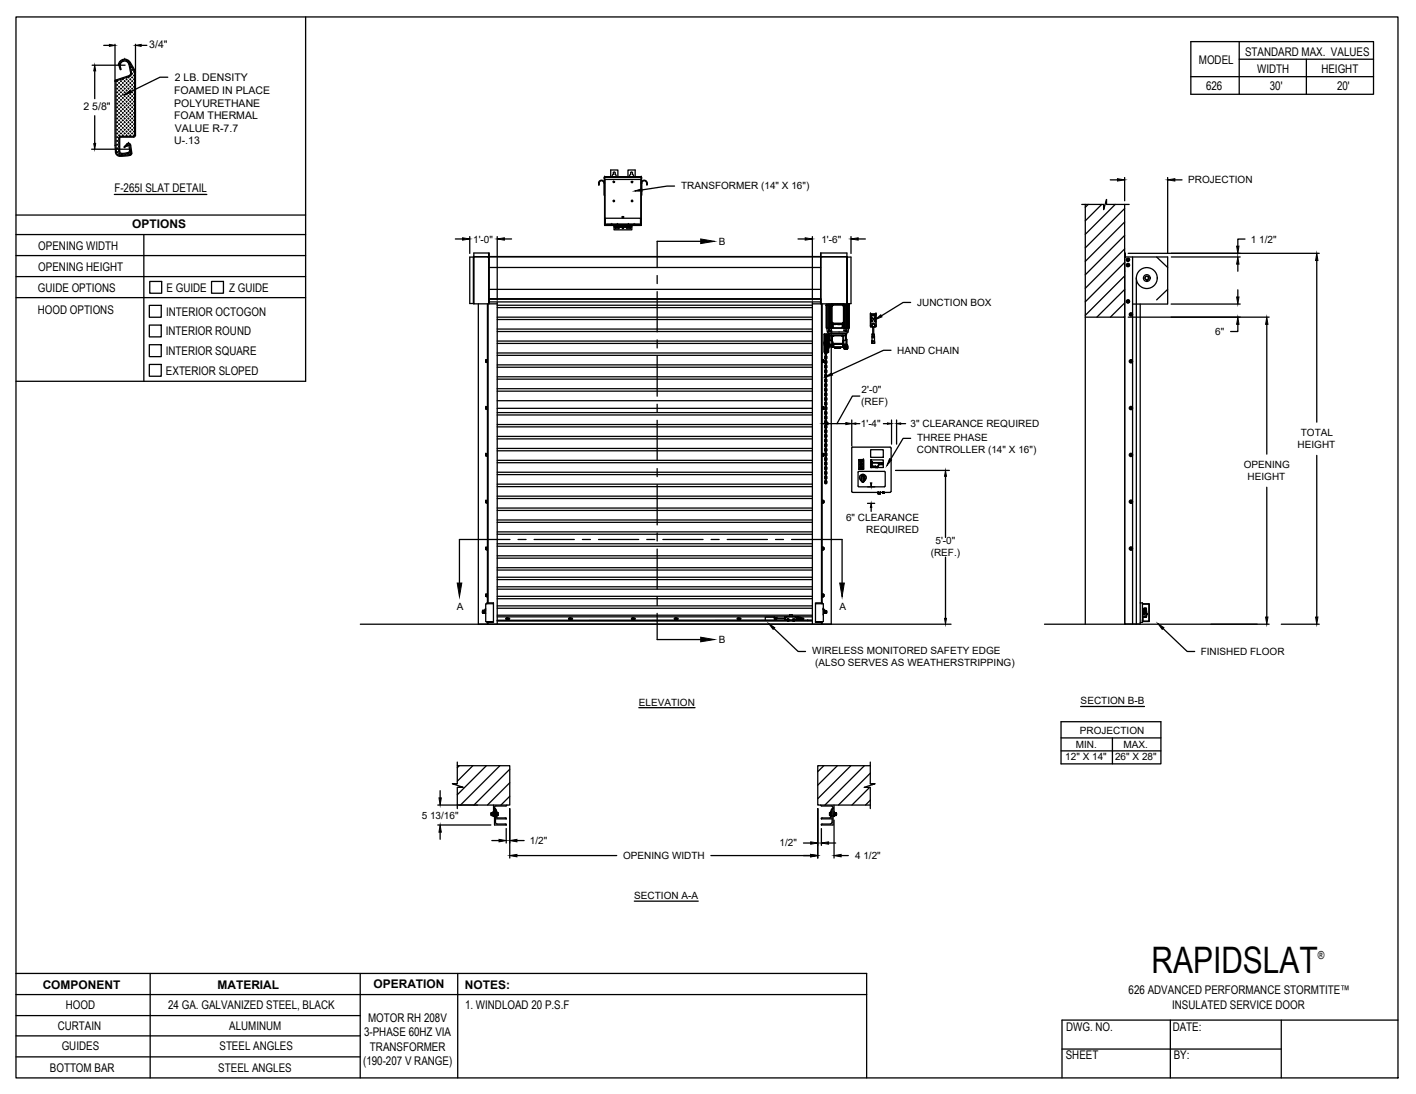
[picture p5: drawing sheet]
<svg xmlns="http://www.w3.org/2000/svg" width="279mm" height="216mm" viewBox="0 0 279 216" stroke-linecap="round" stroke-linejoin="round" font-family="sans-serif">
<defs><g id="words">
<text font-size="7.2" x="227.2" y="192">RAPIDSLAT</text>
<g font-size="2.4">
<text x="245.7" y="11.1">STANDARD MAX. VALUES</text>
<text x="236.6" y="12.7">MODEL</text>
<text x="238" y="17.8">626</text>
<text x="248.1" y="14.4">WIDTH</text>
<text x="250.5" y="17.8">30'</text>
<text x="260.7" y="14.4">HEIGHT</text>
<text x="263.8" y="17.8">20'</text>
<text x="22.6" y="37.9">F-265I SLAT DETAIL</text>
<text x="26.1" y="45">OPTIONS</text>
<text x="7.6" y="49.3">OPENING WIDTH</text>
<text x="7.6" y="53.4">OPENING HEIGHT</text>
<text x="7.5" y="57.6">GUIDE OPTIONS</text>
<text x="32.9" y="57.6">E GUIDE</text>
<text x="45.2" y="57.6">Z GUIDE</text>
<text x="7.5" y="61.9">HOOD OPTIONS</text>
<text x="32.8" y="62.3">INTERIOR OCTOGON</text>
<text x="32.7" y="66.2">INTERIOR ROUND</text>
<text x="32.7" y="70.1">INTERIOR SQUARE</text>
<text x="32.7" y="74">EXTERIOR SLOPED</text>
<text x="8.4" y="195.2">COMPONENT</text>
<text x="42.9" y="195.1">MATERIAL</text>
<text x="73.7" y="195">OPERATION</text>
<text x="91.7" y="195.2">NOTES:</text>
<text x="222.7" y="196.2">626 ADVANCED PERFORMANCE STORMTITE™</text>
<text x="11.4" y="203.2">CURTAIN</text>
<text x="13" y="199.2">HOOD</text>
<text x="33.2" y="199.1">24 GA. GALVANIZED STEEL, BLACK</text>
<text x="45.2" y="203.3">ALUMINUM</text>
<text x="72.6" y="201.7">MOTOR RH 208V</text>
<text x="91.8" y="199.1">1. WINDLOAD 20 P.S.F</text>
<text x="210.4" y="203.6">DWG. NO.</text>
<text x="231.3" y="199.1">INSULATED SERVICE DOOR</text>
<text x="231.4" y="203.4">DATE:</text>
<text x="12.2" y="207.3">GUIDES</text>
<text x="43.3" y="207.2">STEEL ANGLES</text>
<text x="71.8" y="204.5">3-PHASE 60HZ VIA</text>
<text x="73" y="207.3">TRANSFORMER</text>
<text x="210.3" y="209.1">SHEET</text>
<text x="231.6" y="209">BY:</text>
<text x="9.8" y="211.5">BOTTOM BAR</text>
<text x="43.1" y="211.6">STEEL ANGLES</text>
<text x="71.6" y="210.2">(190-207 V RANGE)</text>
</g>
<text font-size="2.2" x="260.1" y="189.2">®</text>
<g font-size="2.1">
<text x="29.4" y="9.6">3/4&quot;</text>
<text x="34.5" y="16">2 LB. DENSITY</text>
<text x="16.5" y="21.7">2 5/8&quot;</text>
<text x="34.4" y="18.5">FOAMED IN PLACE</text>
<text x="34.4" y="21">POLYURETHANE</text>
<text x="34.4" y="23.5">FOAM THERMAL</text>
<text x="34.4" y="28.5">U-.13</text>
<text x="34.5" y="26">VALUE R-7.7</text>
</g>
<g font-size="2">
<text x="134.4" y="37.3">TRANSFORMER (14&quot; X 16&quot;)</text>
<text x="234.4" y="36.2">PROJECTION</text>
<text x="93.4" y="47.9">1'-0&quot;</text>
<text x="162.1" y="47.9">1'-6&quot;</text>
<text x="246.8" y="47.9">1 1/2&quot;</text>
<text x="141.8" y="48.4">B</text>
<text x="181" y="60.4">JUNCTION BOX</text>
<text x="177" y="69.8">HAND CHAIN</text>
<text x="239.8" y="66.1">6&quot;</text>
<text x="170" y="77.5">2'-0&quot;</text>
<text x="169.9" y="79.9">(REF)</text>
<text x="169.9" y="84.3">1'-4&quot;</text>
<text x="179.7" y="84.3">3&quot; CLEARANCE REQUIRED</text>
<text x="180.9" y="89.4">CONTROLLER (14&quot; X 16&quot;)</text>
<text x="181" y="87">THREE PHASE</text>
<text x="256" y="88.5">HEIGHT</text>
<text x="256.7" y="86.1">TOTAL</text>
<text x="245.4" y="92.4">OPENING</text>
<text x="246.2" y="94.8">HEIGHT</text>
<text x="166.9" y="102.8">6&quot; CLEARANCE</text>
<text x="170.9" y="105.2">REQUIRED</text>
<text x="184.6" y="107.3">5'-0&quot;</text>
<text x="183.6" y="109.7">(REF.)</text>
<text x="90.1" y="120.4">A</text>
<text x="165.6" y="120.4">A</text>
<text x="141.8" y="127">B</text>
<text x="160.3" y="129.1">WIRELESS MONITORED SAFETY EDGE</text>
<text x="160.8" y="131.5">(ALSO SERVES AS WEATHERSTRIPPING)</text>
<text x="236.9" y="129.3">FINISHED FLOOR</text>
<text x="126" y="139.2">ELEVATION</text>
<text x="213.2" y="139">SECTION B-B</text>
<text x="212.3" y="147.6">MIN.</text>
<text x="213.1" y="144.8">PROJECTION</text>
<text x="221.7" y="147.6">MAX.</text>
<text x="210.2" y="150">12&quot; X 14&quot;</text>
<text x="220" y="150">26&quot; X 28&quot;</text>
<text x="83.2" y="161.5">5 13/16&quot;</text>
<text x="104.6" y="166.6">1/2&quot;</text>
<text x="153.8" y="167">1/2&quot;</text>
<text x="123" y="169.5">OPENING WIDTH</text>
<text x="168.7" y="169.5">4 1/2&quot;</text>
<text x="125.2" y="177.4">SECTION A-A</text>
</g>
</g></defs>
<!-- layer: MOTOR RH -->
<g fill="none" stroke="#000" stroke-width=".25">
<path d="M118.1 36.1a.59 .59 0 0 1 .6-.5 .59 .59 0 0 1 .6 .6h-.1v2.3h.1M118.1 36.2h.1v.3h-.1zM118.2 36.1a.48 .48 0 0 1 .5-.4 .48 .48 0 0 1 .5 .4M119.3 35h.1M119.3 35.4v9.1h7.2v-9.1M119.3 34.9v.1M119.4 35.4v8.8h7v.1M120.5 34.9v-1.4h1.4v1.4M121 35.9h.3l-.2 .1zM121 39.6l.1-.1 .2 .2-.2 .1zM121 34.1l.2-.2 .2 .2M121 34.4l-.2 .5"/>
<path d="M121 34.1v.3M121.1 35.9v-.1v.1M121.4 34.4l.2 .5M121.4 34.1v.3M123.9 34.9v-1.4h1.4v1.4M124.4 34.1l.2-.2 .2 .2M124.4 34.1l-.2 .8M124.5 39.6l.2-.1 .2 .2-.2 .1zM124.5 35.9l.2-.1 .2 .1-.2 .1zM124.8 34.1l.2 .8M126.4 35.4v9.1M126.5 34.9v.1"/>
<path d="M126.5 34.9h-7.2v.1h7.2v.4h-7.2v-.4l-.1 .4v-.4M126.5 35h.1M126.6 35v.4zM126.6 36.2v2.3h-.1M126.6 36.1a.48 .48 0 0 1 .5-.4 .48 .48 0 0 1 .5 .4M127.6 36.2v.3h.1v-.3M127.6 36.2h.1M127.7 36.1a.58 .58 0 0 0-.6-.5 .58 .58 0 0 0-.6 .5l.1 .1M218.3 39.4h.1M93.4 50.7l.1 9.3M93.5 59.9l4.6 .1M93.5 50.7h.1"/>
<path d="M93.5 59.9v-10h2.9v10.1M93.5 50.7h-.8v9.2h.8M93.5 50.7h2.7M94.4 60v63.2M96.2 60v59M96.3 50.7h.1M96.3 60v59M96.4 59.8h.1M96.4 59.1h.1M96.4 58.9h65.6M96.5 59.4h.1M96.5 59.2h.1"/>
<path d="M96.5 59.6h.1M96.5 58.9v1.1M96.5 49.9v.8h-.3M96.5 50.7h-3M96.5 50.7h65.4v8.9h-65.4zM96.5 59.1h65.4M96.5 50.6h65.4M96.5 52.8h65.4M96.5 57.1h65.4M98.1 59.6v63.6M119.3 43.1h7.2M119.3 44.3h.1"/>
<path d="M119.3 43.2h.1M119.3 43.1v1.4M119.4 43.1v1.2h7v-1.2M119.4 44.3v.2M119.4 44.4h.1M119.8 44.4h6.2M120.4 44.3v.1M120.7 44.3h.1M121.2 44.8h3.5h-3.5M121.2 44.5v.9h3.5v-.9M121.3 44.3v.1M121.5 44.9l-.1 .2h.7"/>
<path d="M121.5 44.9h.6M121.8 44.3h.1M122.1 44.9l.1 .1-.1 .1M122.1 44.3v.1M122.8 42.7l-.1 .1 .1 .1h.3l-.1-.2M122.8 42.8h.2M123.7 44.3v.1M123.8 44.9l-.1 .2h.6l.2-.1-.2-.1M123.8 44.9h.5M124 44.3h.1M124.6 44.3v.1M125.1 44.3h.1"/>
<path d="M125.4 44.3v.1M126.1 44.3v.2M126.4 44.4h.1M126.4 44.4h-7h7M126.4 43.2h.1M126.5 44.3h.1M126.5 43.1v1.4M160.3 60h1.7M160.3 59.6v63.6M161.9 59.6v.4M161.9 59.7h.1M161.9 49.9v.8h.3"/>
<path d="M161.9 59.2h.1M161.9 59.3h.1M161.9 59.5h.1M162 50.7v9.3h5.1M162 50.7v-.8h5.1v10M162 59.1v.7M162.1 50.7h.1M162.1 60v59M162.2 60v59.1M162.2 50.7h4.9M163.2 60l-.1 .2M163.5 60v.2h.2"/>
<path d="M163.7 60v.2h.3M164 60v63.2M164.1 60h-.1M164.1 60l-.2 .2M165.2 60h.1M165.9 60h.1M166.4 60l.2 .2v3.6M166.5 60h.1M166.9 60v.2M167.1 50.7h-5.2M167.1 60h.1M167.1 60v.2h-.5"/>
<path d="M167.1 59.9v.1M167.2 50.7h.7v9.2l-.8 .1zM167.4 59.9v.3M213.4 40.3h4.4v1.1l.5-2v.9h4.5M214.1 40.3v82.9M214.7 40.3l-.6 .6M217.4 40.3l-3.3 3.3M220 40.3l-5.9 5.9M221.9 50.7h.1M221.9 50h.1M221.9 40.3v82.9M221.9 53.5h.1"/>
<path d="M221.9 50.8h.1M221.9 51.8l-7.8 7.8M221.9 41.1l-7.8 7.8M221.9 43.8l-7.8 7.8M221.9 46.5l-7.8 7.7M221.9 49.1l-7.8 7.8M221.9 54.5l-7.8 7.7M221.9 57.1l-5.5 5.5M221.9 59.8l-2.8 2.8M222 50v.7v-.7M222.6 52.1l.2 .1zM222.6 52.5l.2-.1z"/>
<path d="M222.6 52.1l-.2 .1v.2l.2 .1M222.6 51.1l.2 .1zM222.6 51.5l.2-.1zM222.6 51.1l-.2 .1v.2l.2 .1M222.6 59.3l.2 .1zM222.6 59.7l.2-.1zM222.6 59.3l-.2 .1v.2l.2 .1M222.6 51.1l-.3 .1 .2 .3 .3-.1-.2-.3M222.6 52.1l-.3 .1 .2 .3 .3-.1-.1-.3M222.7 52.1h-.1M222.7 51.1h.1M222.7 52.1v.1"/>
<path d="M222.7 59.3h.1M222.8 52.2h.1M222.8 52.2v.2v-.1M222.8 52.4h.1M222.8 51.2h.1M222.8 51.2v.2v-.1M222.8 51.4h.1M222.8 59.4h.1M222.8 59.4v.2v-.1M222.8 59.6h.1M223.5 50.7v72.4M224.2 54.9v68.3"/>
<path d="M226.3 55.2l.1-.1 .1 .2-.2 .1zM226.6 54.8a.35 .35 0 0 0-.6-.1 .35 .35 0 0 0 .3 .5M226.6 54.9l-.2 .3a.37 .37 0 0 0 .1-.6 .37 .37 0 0 0-.6 .1 .37 .37 0 0 0 .4 .5M226.6 54.8h.1M226.6 54.8l.1 .1M228.2 50.7l2.2 2.1M230.4 57.1l-2.2 2.1M95.9 71.1h.1M95.9 71.4v-.3v.3M95.9 71.4h.1M95.9 71v.5M96.1 71.4l-.2 .1"/>
<path d="M96.1 71.1h-.2v.3M96.1 71v.1M96.1 71.4h.1M96.1 71.1v.4h-.2M96.1 71.1l-.2-.1v.1M96.1 71.5h.1M96.2 71v.6M98.1 62.6h62.2M98.1 79.1h62.2M98.1 76.7h62.2M98.1 77.2h62.2M98.1 74.4h62.2"/>
<path d="M98.1 74.8h62.2M98.1 72h62.2M98.1 72.5h62.2M98.1 69.7h62.2M98.1 70.1h62.2M98.1 67.3h62.2M98.1 67.8h62.2M98.1 64.9h62.2M98.1 65.4h62.2M98.1 63.1h62.2M98.1 60.2h62.2M98.1 60.7h62.2"/>
<path d="M162.2 71h.1M162.2 71.5h.1M162.3 71.5h.1M162.3 69.7h-.1M162.3 71.4h.2v.1h-.2zM162.3 71.1v.3M162.3 71h.1M162.5 71h.1M162.5 71.1v.3M162.5 71.1h-.2h.2M162.5 71.4h.1M162.5 71.1h.1"/>
<path d="M162.5 71v.5M162.5 71.1l.1 .1M162.6 66h.1M162.6 67.8l.1 1.7M162.6 66v1.8M162.6 67.8h.1M162.6 67.3v.3M162.6 68v-.2v.4M162.6 67.5v.3M162.6 66l.1 3.5M162.7 66v3.4M162.7 66v3.5"/>
<path d="M162.7 67.9l.2 .2M162.7 67l.2 .2M162.7 72.5l.2 .2M162.7 73.4l.2 .2M162.7 79.8l.2 .2 .2-.2M162.7 69.4v.1M162.7 69.4h.1M162.7 66.1l.2 .4M162.7 66.1h.1M162.7 69.5l.2 .4M162.7 71.3l.2 .5M162.7 78.6l.2 .5"/>
<path d="M162.8 67.9l.1 .1M162.8 67l.1 .6 .1-.6M162.8 72.5l.1 .1M162.8 73.4l.1 .1M162.8 79.8l.1 .7 .1-.7M162.8 69.3h.1M162.9 71.3v.4M162.9 78.6v.4M162.9 69.6h.1M162.9 66.5h.1M162.9 70.3v.4M162.9 69.4v1l.1-1"/>
<path d="M162.9 68.5v.4M162.9 67.5v.4M162.9 66.6v.4M162.9 71.2l-.1 .1M162.9 72.1v.4M162.9 73.1v.3M162.9 74.4v-.4h.1v.4M162.9 74.9v.4M162.9 75.8v.4M162.9 76.7v.4M162.9 77.6v.4M162.9 78.5l-.1 .1"/>
<path d="M162.9 79.4v.4M162.9 68.4l-.2 .2 .2 .5M162.9 70.2l-.2 .5 .2 .2M162.9 69.3l-.2 .2M162.9 67.4l-.2 .5M162.9 66.5l-.2 .5M162.9 71.1l-.2 .2M162.9 72l-.2 .5M162.9 72.9l-.2 .5M162.9 73.9l-.2 .4 .2 .2M162.9 74.8l-.2 .4 .2 .2M162.9 75.7l-.2 .4 .2 .2"/>
<path d="M162.9 76.6l-.2 .5 .2 .2M162.9 77.5l-.2 .5 .2 .2M162.9 78.4l-.2 .2M162.9 79.3l-.2 .5M162.9 69.8h.1M162.9 67h.1M162.9 66.4h.1M162.9 71.6h.1M162.9 78.9h.1M162.9 79.8h.1M162.9 69.1h.1M162.9 66.4v.3l.1-.3"/>
<path d="M162.9 71.6v.6l.1-.6M162.9 74v-.6l.1 .6M162.9 78.9v.6l.1-.6M162.9 69.1l-.1 .2M162.9 68.8l.1 .1-.1 .6zM162.9 67.9h.1l-.1 .7zM162.9 70.6l.1 .1-.1 .6zM162.9 72.5h.1l-.1 .7zM162.9 74.3l.1 .1-.1 .6zM162.9 75.2l.1 .1-.1 .6zM162.9 76.1l.1 .1-.1 .6zM162.9 77l.1 .1-.1 .6z"/>
<path d="M162.9 78h.1l-.1 .6zM162.9 68.6v.2M162.9 66.7v.3M162.9 67.6v.3M163 68.4l.2 .2-.2 .5M163 70.2l.2 .2-.2 .5M163 69.3l.2 .4-.2 .2M163 67.4l.2 .5M163 66.5l.2 .5M163 71.1l.1 .2M163 72l.2 .5M163 72.9l.2 .5"/>
<path d="M163 73.9l.2 .2-.2 .4M163 74.8l.2 .2-.2 .4M163 75.7l.2 .2-.2 .4M163 76.6l.2 .2-.2 .5M163 77.5l.2 .2-.2 .5M163 78.4l.1 .2M163 79.3l.2 .5M163 70.3v.4M163 68.5v.4M163 67.5v.4M163 66.6v.4M163 71.2v.1"/>
<path d="M163 72.1v.4M163 73.1v.3M163 74.9v.4M163 75.8v.4M163 76.7v.4M163 77.6v.4M163 78.5v.1M163 79.4v.4M163 60.3h.1M163 66.5h.1M163 69h.1M163 60.3h.2"/>
<path d="M163 69.1v.2M163 67.9v.1M163 72.5v.1M163 73.4v.1M163 69.1h.1M163 69.3h.1M163 71.3v.4M163 78.6v.4M163.1 67.9l-.1 .2M163.1 67l-.1 .2M163.1 72.5l-.1 .2M163.1 73.4l-.1 .2"/>
<path d="M163.1 60.2h.4M163.1 60.2v4.6M163.1 64.8l.2 .7M163.2 60.3h-.2h.2M163.2 66.1l-.2 .4M163.2 69.4h.1M163.2 66.1h.1M163.2 71.3l-.2 .5M163.2 78.6l-.2 .5M163.2 68.1h.1M163.2 68.3h.1M163.2 69.2h.1"/>
<path d="M163.2 69.6h.2M163.2 60.3h.1M163.2 66.1v3.3M163.2 66.1v3.2M163.3 65.5h4M163.3 66.1v.2M163.3 66.2v.1M163.3 66.1l.1 .2M163.3 69.4h.1M163.3 66.2l-.1 1.6M163.3 67.8v1.5M163.3 68h.1"/>
<path d="M163.3 69.3h.1M163.3 66.2h.1M163.3 67.8h.1M163.3 65.5l.2 .3M163.3 67.6h.1M163.3 66.2l-.1-.1v3.3M163.3 66.6h.1M163.3 68.9h.1M163.3 68.1h.1M163.3 66.2v.4M163.3 68.9v.4M163.3 66.3h.1"/>
<path d="M163.3 66.3v3M163.3 69.2v.2M163.3 66.2v3M163.3 67.2v-.1v.2M163.3 68.5v.3v-.2M163.3 66.9v-.3v.3M163.3 69.3l-.1 .1M163.3 68.8v.1M163.3 67.9v.1M163.3 68.6v.3M163.3 69.2l.1 .2h-.1M163.4 66.3h.1v2.9h-.1z"/>
<path d="M163.4 68.1l-.1 1.1M163.4 67.4l-.1-1.1v2.9M163.4 65.9l.1 .4M163.4 65.9l-.8 .1M163.4 60.3v4.4M163.4 65.9l.1 .3M163.5 69.2l-.1 .4M163.5 67.1h.1M163.5 68.4h.1M163.5 66.7v.4M163.5 69.3l-.1 .3M163.5 67.1v1.3"/>
<path d="M163.5 67l.1 1.5 .1-.3M163.5 68.5h.8M163.5 68.4v.3M163.5 65.8h3.5M163.5 65.8v.1h3.5v-.1M163.5 65.3h.1M163.6 68.3h.1M163.6 67.2h.1M163.6 65.3h.1M163.6 65.3h.2zM163.6 67.1l.1 .9M163.6 67.1l.6 .1"/>
<path d="M163.6 67.1h.1M163.6 68v.2M163.6 60.3h-.6v4.4h.6M163.6 68h.1M163.6 68.1h.1M163.6 60.2v4.6h-.5M163.6 65.9v1M163.6 68.2h.1M163.6 65.3v.1M163.6 68.1v.1M163.7 66.3h.4M163.7 60.3v4.4"/>
<path d="M163.7 68.1h.1M163.7 64.8h-.2v.5h.2v-.5h.3M163.7 64.8h.3M163.7 68l-.1 .1M163.7 68v.3M163.7 68.2h.7M163.7 68.1v.1M163.7 68.2h.1M163.7 68.2v.1M163.7 68.2h-.1M163.7 68h.6M163.7 68v.1"/>
<path d="M163.7 68v.2M163.7 68.3h.7M163.7 60.2v.1M163.7 64.7v.1M163.7 67.9h.6M163.8 66.2v.9h-.2M163.8 67.2h.4M163.8 65.3h.1M163.9 60.3h-.2v4.4l.2-.1M163.9 60.3h.1M163.9 63.8l.2 .2M164 60.2h.1"/>
<path d="M164 60.3l-.1 4.4 .3-.1M164 63.9v.8M164 64.8l.1 .5h-.6M164 60.2v3.6M164 63.6l.1 .1zM164.1 60.1h2.4v3.8h-2.5zM164.1 63.6l.2 .2M164.1 60.4v3.2M164.1 66.3h.1M164.1 60.3l-.1 .1h.1M164.1 63.7l.2 .2-.1-.1M164.1 60h2.3"/>
<path d="M164.1 63.9l2.3 .1M164.1 60.3v.1M164.1 66.2v.1M164.1 66.3h.4M164.2 64v.7h.1v-.7M164.2 66.3v.9M164.2 66.3h.2M164.2 67.2l.1 .6M164.2 60.2l-.1 .1M164.2 66.3h.1M164.3 60.1h.1M164.3 68.5h.1"/>
<path d="M164.3 68l.1-.1 .1 .2-.2 .4M164.4 64.6h.1M164.3 68.5h2M164.3 67.9v.1M164.3 67.8l.1 .1M164.3 67.9h.1M164.3 60.2h1.9l.2 .2v3.2l-.2 .2h-1.9l-.2-.2v-3.2zM164.3 68l.2 .2-.1 .1M164.3 63.9h1.9M164.3 60.1h1.9M164.3 68.2l.1 .1M164.4 66.3h.1"/>
<path d="M164.4 67.8h1.9v.1h-1.9zM164.4 68.3h.1M164.4 68.3l-.1 .2M164.4 64v.7h1.8v-.7M164.5 64h.5M164.5 64h.1M164.5 66.3h-.1M164.5 66.3h1.6M164.5 66.2v.1M164.7 68.5v.1M164.7 68.7v-.2h1.2l-.1 .2M164.7 68.7h1.1"/>
<path d="M164.7 68.7h.1M164.8 68.7h1M165 64h-.5M165.1 64h.9M165.8 68.7h.1M165.9 68.5v.1M166 64h-.9M166.1 66.3h.1M166.1 66.2v.1M166.1 66.3h.3M166.2 64.6h.1M166.2 66.3h.2"/>
<path d="M166.2 66.3h.1M166.2 60.1l.1 .1M166.3 68.4l-.1 .1h-1.9M166.3 67.3h.1M166.3 68.4h.1M166.3 64v.7h.1v-.7M166.3 67.2l.2 .1v.6M166.3 66.3h.1M166.3 66.3l.1 1.5M166.3 67.9v.5M166.4 67.8h.1M166.3 67.8l.1 .6"/>
<path d="M166.3 68.4v.2h.5M166.3 60.2l.1 .1M166.3 63.8h-.1M166.4 68.4h.1M166.4 67.8v.8M166.4 66.3v.9M166.4 67.3v1.1M166.4 67.3h.1M166.4 64.6h.1M166.4 68.3v.1M166.4 60.3l-.2-.2h-1.9l-.2 .3M166.4 60.3l.1 3.3-.3 .2"/>
<path d="M166.4 68.2h.1M166.4 66.3h.1M166.4 68.6l.1 .1M166.4 67.3v.6h.5M166.4 60.3l.1 .1M166.4 63.6l.1 .1zM166.4 63.7l-.1 .1M166.4 63.9v.1M166.4 64.6l1.2 .1v-4.4h-.4v4.4M166.4 66.2v.1M166.4 67.9v.1M166.4 68.2v.1"/>
<path d="M166.4 66.3h.5M166.5 67.9v.4h.3M166.5 68.2h.3M166.5 68.8h.1M166.5 68.7l.2-.1v.2zM166.5 68.6l.2 .2M166.5 68.7h.1M166.5 60.4v3.2M166.6 64.8h.5v.5h-.6zM166.6 63.9v.8M166.6 63.8l-.2 .2M166.6 61.4v.9"/>
<path d="M166.6 62.4v.5M166.6 60.5v.7zM166.6 63.1v.5zM166.6 68.8h.5M166.6 68.8h.1M166.6 60.3v.2M166.6 68.8h.3M166.6 68.6h.1M166.6 62.2h.1M166.6 61.4v.8M166.6 64.6l.1 .1M166.6 60.3h.1"/>
<path d="M166.6 60.3h.3v4.4M166.6 68.6h.4M166.6 61.2v.2M166.6 62.2v.2M166.6 62.8v.4M166.6 63.5v1.2M166.7 68.8h.1M166.8 68.8h.1M166.8 68v.4zM166.8 68.4v.3M166.8 68.4v.2M166.8 68.8h.1h-.1"/>
<path d="M166.8 68.8h.1zM166.8 65.3h.1M166.8 68h.1M166.8 68.4h.1M166.8 65.3h.2v.1l-.2-.1M166.8 66.2v.1M166.8 68v.3M166.8 68.3v.3M166.8 66.3v.8M166.8 68v.2M166.8 68.3l.1 .2M166.8 68.6h.1"/>
<path d="M166.8 68.2v.2M166.8 64.7l-3.1 .1M166.8 60.2v.1M166.8 68.2h.1M166.9 68.6h.1M166.9 68.8h.1M166.9 68.5l-.1 .1M166.9 68.3v.3M166.9 68.5h.1M166.9 68.8h-.1M166.9 60.3v4.4M166.9 68.5v.1"/>
<path d="M166.9 67v-.8h-3.2l-.1 .9M166.9 67v.1l-.6 .1M166.9 67h.1M166.9 64.8v.6M166.9 67h.2v1.3M166.9 68.6v-.4l.1 .5M166.9 68.2l.1-.2v.7M166.9 67v1M166.9 68h-.5v.2M166.9 65.9l.1 .2M166.9 66h.1M166.9 68.6l.1 .1"/>
<path d="M166.9 66v.1M167 68.8h.1M167 68.8h.1h-.1M167 68.8h.1zM167 65.9l-.1 1.1M167 60.2v4.6h.5M167 65.3h.1M167 60.3h.6M167 67l.1 1M167.1 68.8h.1M167.1 68.3v.1M167.1 68.6l-.1 .1"/>
<path d="M167.1 68.2l.1 .1zM167.1 68.6v.2l.1-.1-.1-.1M167.1 68.4l.1 .1h-.1zM167.1 68.4l.1 .1v.3h-.5M167.1 68.4h.1M167.1 68.3v.3M167.1 68.2h.1M167.1 68.5v.1M167.1 68.1h.1M167.1 68.8h-.1M167.1 60.2h.3M167.1 68.3h.1"/>
<path d="M167.1 68.2v.1M167.1 68.4h-.1M167.2 68.3l.1 .1M167.2 68.1l-.1 .1M167.2 68.2h.1M167.2 68.4h.1M167.2 68.4l.1 .2-.1 .1M167.2 60.3v4.4M167.3 68.2h-.1M167.3 68.8h-.1M167.3 65.5l-.3 .3M167.4 60.2l.1 4.6-.2 .7"/>
<path d="M167.4 60.2h.1M167.5 60.3h.1M167.6 60.3h.1M171.7 62l.1 2.5M171.7 64.4l.4 .1M171.8 64.3h.1M171.8 62h.1M171.8 64.3h.3M171.8 62v2.3M171.8 62h1M171.8 64.3v.2M171.9 64.4h.1"/>
<path d="M171.9 63.4h.1M171.9 63.3h.1M171.9 62.8h.1M171.9 62.2h.1M171.9 62.3h.1M172 63.4h.1M172 62.8h.1M172 62.3h.1M172 64.3v.2M172 63.3h.1M172 62.2h.1M172 67.4h.6"/>
<path d="M172 67.4h.1M172 67.7h.6M172 67.4v.3M172.1 67.7h.1M172.1 67.7h.5M172.1 67.3h.5M172.1 64.5h.1M172.1 64.3v.2h.5M172.1 64h.1M172.1 64h.5M172.1 66.7h.5M172.1 64v.3"/>
<path d="M172.1 66.7v.6M172.1 67.3l-.1 .1M172.1 66.4v.2M172.1 66.4h.5M172.1 66.4h.1M172.1 66.1h.4M172.1 66.1v.3M172.1 66.1h.1M172.2 64.5v1.6M172.2 63.8l-.2 .2M172.2 63.8h.2M172.4 63.8l.1 .2"/>
<path d="M172.4 64.5v1.6M172.5 64.5h-.4M172.5 66.1h.1M172.5 66.1l.1 .3M172.5 66.4v.2M172.6 67.3v.4M172.6 66.7v.6M172.6 67.7h.1M172.6 62.3h.1M172.6 64v.3h.2M172.6 64.3v.2M172.6 62.2l.1 .1z"/>
<path d="M172.6 63.4h.1M172.6 63.3h.1M172.6 62.8h.1M172.6 62.2h.1M172.6 64.4h.2M172.7 63.4h.1M172.7 62.8h.1M172.7 62.3h.1M172.7 63.3h.1M172.7 62.2h.1M172.8 64.3v.2M172.8 64.4l-.2 .1"/>
<path d="M172.8 62h.1M172.8 64.3h.1M172.8 62v2.5M214.1 62.6h7.8M221.9 62.4l-.1 .2M223.2 71.1l.2 .1zM223.2 71.5l.2-.1zM223.2 71.1l-.2 .1v.2l.2 .1M223.4 71.2v.2v-.1M223.5 60h6.8M225 60v63.1h-3.1v-72.4h8.5v9.3M95.9 98.9h.1"/>
<path d="M95.9 98.9v.2zM95.9 89.6h.1M95.9 89.9v-.3v.3M95.9 80.4h.1M95.9 80.4v.2zM95.9 89.9h.1M95.9 99.1h.1M95.9 80.6h.1M95.9 98.9l.2-.1v.4M95.9 80.4l.2-.1v.4M95.9 80.3v.4M95.9 89.5v.5"/>
<path d="M95.9 98.8v.4M96.1 99.1l-.2 .1M96.1 98.9h-.2v.2M96.1 89.9l-.2 .1M96.1 89.6h-.2v.3M96.1 80.6l-.2 .1M96.1 80.4h-.2v.2M96.1 98.8h.1M96.1 89.5v.1M96.1 80.3h.1M96.1 99.1h.1M96.1 99.2h-.2"/>
<path d="M96.1 89.9h.1M96.1 89.6v.4h-.2M96.1 89.6l-.2-.1v.1M96.1 80.6h.1M96.1 80.7h-.2M96.1 99.2h.1M96.1 90h.1M96.1 80.7h.1M96.2 98.7v.6M96.2 80.2v.6M96.2 89.5v.6M98.1 97.9h62.2"/>
<path d="M98.1 98.4h62.2M98.1 95.5h62.2M98.1 96h62.2M98.1 93.2h62.2M98.1 93.7h62.2M98.1 90.8h62.2M98.1 91.3h62.2M98.1 88.5h62.2M98.1 89h62.2M98.1 86.1h62.2M98.1 86.6h62.2M98.1 83.8h62.2"/>
<path d="M98.1 84.2h62.2M98.1 81.4h62.2M98.1 81.9h62.2M98.1 80.6h62.2M162.2 98.7h.1M162.2 99.3h.1M162.2 80.2h.1M162.2 80.8h.1M162.2 89.5h.1M162.2 90h.1M162.3 99.2v.1M162.3 80.7v.1"/>
<path d="M162.3 90h.1M162.3 98.9h.2v.2h-.2zM162.3 98.9v-.2h.2v.2M162.3 99.1v.2M162.3 80.6h.2v.2h-.2zM162.3 80.2h.2v.2h-.2zM162.3 80.4v.2M162.3 89.6v.3M162.3 98.7v.1M162.3 80.2v.1M162.3 89.5h.1M162.5 99.1v.2h-.2"/>
<path d="M162.5 80.4v.2M162.5 89.6h-.2l.2-.1v.5M162.5 89.9h-.2v.1M162.5 98.7v.6M162.5 80.2v.6M162.5 89.5v.5M162.5 90h-.2M162.5 89.9h.1M162.5 89.6h.1M162.5 99.1h.1M162.5 98.9h.1M162.5 80.6h.1"/>
<path d="M162.5 80.4h.1M162.5 90h.1M162.5 89.6l.1 .1M162.6 99.1h-.1M162.6 80.6h-.1M162.7 80.7l.2 .2M162.7 87.1l.2 .2M162.7 88.9l.2 .2M162.7 90.7l.2 .2M162.7 91.6l.2 .2M162.7 87.7l.2 .5M162.8 80.7l.1 .1"/>
<path d="M162.8 87.1l.1 .1M162.8 88.9l.1 .1M162.8 90.7l.1 .1M162.8 91.6l.1 .1M162.9 87.7v.9l.1-.9M162.9 80.4v.3M162.9 81.7v-.4h.1v.4M162.9 82.2v.4M162.9 83.1v.4M162.9 84v.4M162.9 84.9v.4M162.9 85.8v1l.1-1"/>
<path d="M162.9 86.7v.4M162.9 87.6l-.1 .1M162.9 88.6v.3M162.9 89.9v-.4h.1v.4M162.9 90.4v.3M162.9 91.3v.3M162.9 92.2v.4M162.9 93.1v.4M162.9 94v.4M162.9 94.9v.5l.1-.5M162.9 80.3l-.2 .4M162.9 81.2l-.2 .4 .2 .2"/>
<path d="M162.9 82.1l-.2 .4 .2 .2M162.9 83l-.2 .4 .2 .2M162.9 83.9l-.2 .4 .2 .2M162.9 84.8l-.2 .4 .2 .2M162.9 85.7l-.2 .5 .2 .2 .2-.2 .1-.3-.2-.2M162.9 86.6l-.2 .5M162.9 87.5l-.2 .2M162.9 88.4l-.2 .5M162.9 89.4l-.2 .4 .2 .2M162.9 90.3l-.2 .4M162.9 91.2l-.2 .4M162.9 92.1l-.2 .4 .2 .2 .2-.2 .1-.2-.2-.2"/>
<path d="M162.9 93l-.2 .5 .2 .2M162.9 93.9l-.2 .5 .2 .2M162.9 94.8l-.2 .5 .2 .2 .2-.2 .1-.3-.2-.2M162.9 86.2h.1M162.9 88h.1M162.9 91.3h.1M162.9 90.7h.1M162.9 93.1h.1M162.9 92.6h.1M162.9 81.3v-.6l.1 .6M162.9 89.5v-.6l.1 .6M162.9 90.7v.6"/>
<path d="M162.9 92.6v.6M162.9 81.6l.1 .1-.1 .6zM162.9 82.5l.1 .1-.1 .6zM162.9 83.4l.1 .1-.1 .6zM162.9 84.3l.1 .1-.1 .6zM162.9 85.2l.1 .1-.1 .6zM162.9 87.1h.1l-.1 .6zM162.9 89.8l.1 .1-.1 .6zM162.9 91.6l.1 .1-.1 .6zM162.9 93.4l.1 .1-.1 .6zM162.9 94.4h.1l-.1 .6zM162.9 82.7h.1"/>
<path d="M163 80.3l.2 .4M163 81.2l.2 .2-.2 .4M163 82.1l.2 .2-.2 .4M163 83l.2 .2-.2 .4M163 83.9l.2 .2-.2 .4M163 84.8l.2 .2-.2 .4M163 86.6l.2 .5M163 87.5l.1 .2M163 88.4l.2 .5M163 89.4l.2 .2-.2 .4M163 90.3l.2 .4M163 91.2l.2 .4"/>
<path d="M163 93l.2 .2-.2 .5M163 93.9l.2 .2-.2 .5M163 80.4v.3M163 82.2v.4M163 83.1v.4M163 84v.4M163 84.9v.4M163 86.7v.4M163 87.6v.1M163 88.6v.3M163 90.4v.3M163 91.3v.3"/>
<path d="M163 92.2v.4M163 93.1v.4M163 94v.4M163 90.7v.6M163 92.6v.6M163 80.7v.1M163 87.1v.1M163 88.9v.1M163 90.7v.1M163 91.6v.1M163.1 80.7l-.1 .2M163.1 87.1l-.1 .2"/>
<path d="M163.1 88.9l-.1 .2M163.1 90.7l-.1 .2M163.1 91.6l-.1 .2M163.2 87.7l-.2 .5M169.3 95.9l.1 .2M169.5 90.7l-.1 1.9h1M169.5 96.1h5M169.5 90.7v1.9M169.8 91.1h.1M169.9 91h.1M169.8 91.7h.1M169.9 91.7h.1"/>
<path d="M169.9 91.6v.1M169.9 92.3h.1M169.9 92.2v.1M169.9 92.2h.1M169.9 91.1h.1M169.9 91v.1M169.9 91l.1 .1M169.9 94.8a.33 .33 0 0 0 .4 .4 .33 .33 0 0 0 .3-.4M169.9 94.8a.65 .65 0 0 1-.1-.9 .65 .65 0 0 1 .9 0 .65 .65 0 0 1-.1 .9M169.9 94.4v.4M169.9 94.4h.1M170 94.8l.3 .3 .2-.3"/>
<path d="M170 91h.1M170 92.3h.1M170 94.4l-.1 .4M170 91l-.1 .1M170 91.7h.1M170 91.1h.1M170 91.6v.1M170 91v.1M170 92.2v.1M170.1 91.1h.1M170.1 91h.1M170.1 92.3h.1"/>
<path d="M170.1 91v.1M170.1 92.3h-.1M170.1 93.8h.3M170.1 94l-.1 .4M170.1 94h.3l-.1-.1a.32 .32 0 0 0-.4 .5M170.1 94h.3v1h-.3zM170.1 93.9v.1M170.1 94h.1M170.3 95.1v.1M170.4 90.7h.1M170.4 90.7h-1M170.4 92.6h.1"/>
<path d="M170.4 90.7v1.9M170.4 94l.2 .4M170.4 94l.1 .4M170.4 94h.1M170.4 93.9v.1M170.5 94.4l.1 .4M170.5 94.4h.1M170.6 94.4v.4M171.8 88.8h2.5v1.5h-2.5zM171.8 90.8h2.5v1.5h-2.5zM171.9 90.8v1.5M171.9 90.8v1.5v-1.5"/>
<path d="M171.9 92h.1M171.9 91.1h.1M171.9 91.3h2.4M172 91.1h-.1M172 92h-.1M172 91.1h.1M172 92h.1M172 92l-.1 .1M172.1 91.4h1.3l-.1 .8h-1.1zM172.2 92.2h.1M172.6 92.2h.1M172.7 92.2h.1"/>
<path d="M172.7 92.3h.1M172.7 92.3h.5M172.8 92.2h.4h-.4M172.8 92.3h.1M172.9 92.2h.1M172.9 92.2v.1M173 92.3h.1M173 92.2h.1M173.1 92.3h.1M173.1 92.2h.1M173.2 92.2h.1M173.2 92.3h.1"/>
<path d="M173.3 97.4h.1M173.3 97.3h.1M173.3 97.4h.4M173.3 97.3h.4M173.3 97.2v.3h.4v-.3M173.7 97.4h.1M173.7 97.3h.1M173.7 97.4h-.4h.4M173.7 97.3h-.4h.4M174 91.4h.3zM174.1 91.6l.1 .1zM174.2 91.4h.1"/>
<path d="M174.2 97.3h.1M174.2 97.3h.2M174.2 97.3h.3M174.2 97.2v.2h.2v-.2M174.4 97.3h.1M174.4 97.3h-.2h.3M174.6 93.2l-.1-.2-5.1 .1-.1 2.8M174.6 95.9l-.1 .2M174.7 93.2v2.7M175.6 88.2l.2 .2v8.6l-.2 .2M175.6 88.2h-7.4l-.2 .2 .1 8.7 7.5 .1M223.2 89.6l.2 .1z"/>
<path d="M223.2 90l.2-.1zM223.2 89.6l-.2 .1v.2l.2 .1M223.2 98.8l.2 .1zM223.2 99.3l.2-.2zM223.2 98.8l-.2 .1v.2l.2 .2M223.2 80.3l.2 .1zM223.2 80.8l.2-.1zM223.2 80.3l-.2 .1v.3l.2 .1M223.4 89.7v.2v-.1M223.4 98.9v.2v-.1M223.4 80.4v.3v-.2M95.9 117.4h.1"/>
<path d="M95.9 117.4v.2zM95.9 108.1h.1M95.9 108.4v-.3v.3M95.9 117.6h.1M95.9 108.4h.1M95.9 117.4l.2-.1v.4M95.9 117.3v.4M95.9 108v.5M96.1 119.1v-.1h1.3v3.8h-1.3v-.1M96.1 117.6l-.2 .1M96.1 117.4h-.2v.2M96.1 108.4l-.2 .1"/>
<path d="M96.1 108.1h-.2v.3M96.1 117.3h.1M96.1 108v.1M96.1 117.6h.1M96.1 117.7h-.2M96.1 108.4h.1M96.1 108.1v.4h-.2M96.1 108.1l-.2-.1v.1M96.1 117.7h.1M96.1 108.5h.1M96.2 108v.6M96.2 117.2v.6"/>
<path d="M97.4 119.1h-1.6v3.6h1.6M98.1 119.6h62.2M98.1 117.7h62.2M98.1 118.2h62.2M98.1 115.8h62.2M98.1 116.3h62.2M98.1 113.9h62.2M98.1 114.4h62.2M98.1 112h62.2M98.1 112.5h62.2M98.1 109.7h62.2M98.1 110.2h62.2"/>
<path d="M98.1 107.3h62.2M98.1 107.8h62.2M98.1 105h62.2M98.1 105.4h62.2M98.1 102.6h62.2M98.1 103.1h62.2M98.1 100.3h62.2M98.1 100.7h62.2M160.9 119.1h1.6v3.6h-1.6M162.2 119.1v-.1h-1.3v3.8h1.3v-.1M162.2 108h.1M162.2 108.5h.1"/>
<path d="M162.2 117.2h.1M162.2 117.8h.1M162.3 117.7v.1M162.3 108.5h.1M162.3 117.6h.2v.2h-.2zM162.3 117.4v.2M162.3 108h.2v.1h-.2zM162.3 108.1v.3M162.3 117.2v.1M162.3 108h.1M162.5 108.1v.4M162.5 108.4h-.2v.1"/>
<path d="M162.5 117.2v.1M162.5 108v.5M162.5 117.3v.3M162.5 117.3h-.2l.2 .1M162.5 108.5h-.2M162.5 117.6h.1M162.5 117.4h.1M162.5 108.4h.1M162.5 108.1h.1M162.5 117.3v.5M162.5 108.5h.1M162.5 108.1l.1 .1"/>
<path d="M162.6 117.6h-.1M223.2 108l.2 .2zM223.2 108.5l.2-.1zM223.2 108l-.2 .2v.2l.2 .1M223.4 108.2v.2v-.1M225 119h.4v3.8h-.4M225.4 119.1h1.4v3.6h-1.4M225.4 119.2h1.3v3.4h-1.3M71.1 123.2h116.6M95.3 120.5v.5M95.3 121h.1M95.3 120.8h.2"/>
<path d="M95.3 120.5h.1M95.3 120.5h.2v.5h-.2M95.5 120.6h.1M95.5 120.9h.1M95.5 120.7v.2M95.6 120.6h.1M95.6 120.9h.1M95.6 120.6v.3M95.6 120.6l-.1 .1M95.6 120.6v.2M95.6 120.8v.1M95.6 120.8h.1"/>
<path d="M95.7 120.4v.6h-.1v-.5h.1M95.7 120.6h.1M95.7 121h.1M95.7 120.4h.1M95.8 120.4h.1M95.8 120.5v.1M95.8 120.2v.8M96.2 122.8v.4M96.3 122.8v.4M98.1 121.7h62.2M98.1 122.5h62.2M98.1 121.4h62.2"/>
<path d="M98.1 120h62.2M99.9 122l-.1 .1 .1 .1M100 122l.3 .1-.1 .2h-.2zM100.3 122l.3 .1-.3 .1M112.3 122.2h.1M112.4 122l-.2 .1 .1 .1M112.4 122h.2v.3l-.2-.2zM112.7 122l.3 .1-.3 .1M124.8 122l-.2 .1 .1 .1M124.8 122h.2v.3l-.2-.2zM125.1 122l.2 .1-.2 .1M133.2 122l-.2 .1 .2 .1"/>
<path d="M133.3 122h.2v.3l-.3-.2zM133.5 122h.2M133.5 122.2h.2M133.7 122l.1 .1-.1 .1M145.6 122.2h.1M145.6 122l-.2 .1 .2 .1M145.7 122h.1v.3h-.1zM145.9 122h.2M145.9 122.2h.2M146.1 122l.1 .1-.1 .1M151 122.4v-.6h1.8v.6M152.8 122.2h.1"/>
<path d="M152.8 121.9h.1M152.8 122h.1M152.8 122.1h.1M152.8 121.9v.3M152.9 121.9v.3M152.9 122.2h.1M152.9 121.9l.1 .1M152.9 121.9l-.1 .3M153 122.1h.1M153 122h.1M153 122v.2v-.2M153 122h.2"/>
<path d="M153 122.1h.2M153 122v.2M153 122h.1v.2M153.1 122v.2M153.2 122l-.2 .2M153.2 122l.1 .1zM153.2 122.1h.1M153.2 122h.1M153.2 122v.1M153.3 122h1.5M153.3 122.1h1.5M154.8 122.2h.1"/>
<path d="M154.8 121.9h.1M154.8 121.9v.3M154.8 122.3h.1M154.9 121.8l-.1 .5M154.9 121.8h.2M154.9 122.3h.2M155.4 122.5h.1M155.4 122.2h.1M155.4 122.6h.2M155.4 122.2h.2M155.5 122.3v.1M155.5 122.3l-.1-.1 .2 .1"/>
<path d="M155.5 122.2l.1 .1M155.5 122.5h.1M155.6 122.5h.1M155.6 122.2h.1M155.6 122.5h-.2l.1 .1M155.6 122.3v.1M155.6 122.6h.1M155.6 122.3l-.2 .1M155.8 121.3l-.1 .4M155.8 121.3h.1M155.9 121.3h.4M156.3 121.3l.1 .4"/>
<path d="M156.5 122.5h.1M156.5 122.2l.1 .1zM156.5 122.2h.1M156.5 122.6h.2M156.5 122.2h.2M156.5 122.2l.2 .1M156.6 122.5h.1M156.7 122.5h.1M156.7 122.3l-.1 .1M156.7 122.2h.1M156.7 122.5h-.2l.1 .1M156.7 122.3l-.2 .1"/>
<path d="M156.7 122.3v.1M156.7 122.6h.1M156.8 121.7a.33 .33 0 0 1 .3 .3 .33 .33 0 0 1-.3 .4 .33 .33 0 0 0 .3-.4 .33 .33 0 0 0-.3-.3zM156.8 121.7h-1.5a.33 .33 0 0 0-.3 .3 .33 .33 0 0 0 .3 .4M157 122.3h.3M157 121.8h.3v.5M157.3 121.9h.1M157.3 122.2h.1M157.3 122.3h.1M157.4 121.8h.1M157.4 122.3h.1M157.4 121.8v.5"/>
<path d="M157.4 121.8h.1v.5h-.1zM157.4 122h.1M157.5 121.9h.1M157.5 122.2h.1M157.5 121.9v.3zM157.5 121.9v.1M157.5 121.9v.3M157.5 122v.2M157.6 121.9l-.1 .1M157.6 122l-.1 .2M157.6 122.2h.1M157.6 122h.2"/>
<path d="M157.8 121.9l-.2-.1v.5h.3v-.4M157.9 122h.1M157.9 121.9l-.1-.1v.5M157.9 122l-.1 .1 .1 .1M158.1 122l.2 .1-.1 .2h-.1zM158.3 122l.3 .1-.3 .1M159.4 122.3v.2M160.3 122.4h-62.2M162.1 122.8v.4M162.2 122.7v.5M162.4 120.7l.1-.5h.1v.8h-.1M162.4 120.9l.1 .5"/>
<path d="M162.5 120.2h.1M162.5 120.4h.1M162.5 120.1v.1M162.5 121.4h.1M162.5 120.2v.2M162.6 120.5l-.1 .1M162.6 120.6h.1M162.6 121h.1M162.6 120.4l.1 .1M162.6 120.5h.1v.5h-.1zM162.6 120.8h.1M162.7 120.6h.1"/>
<path d="M162.7 120.8l.1 .1M162.7 120.6v.1M162.7 120.7v.2M162.8 120.8l-.1 .1M162.8 120.6l-.1 .2M162.8 120.6h.1M162.8 120.6v.3M162.8 120.8v.1M162.8 120.6v.2M162.8 120.9h.1M162.8 120.5h.2v.5h-.2zM162.8 120.8h.2"/>
<path d="M163 121h.1M163 120.5v.1M163 120.5l.2 .1-.2 .4M206.1 123.2h42M225.4 122.5h.1M225.5 121.9l-.1 .6M225.6 121.8l-.1 .1M225.6 121.8h.5M225.7 120.8v.6l.6-.1M225.7 121.2v.1M225.7 120.2h.5M225.7 120.8l.1 .1"/>
<path d="M225.7 120.1v.3M225.7 120.8l.1 .2M225.7 120.9v.5M225.7 121.1h.5v.3M225.8 120.1h.3M225.8 120.2l-.1 .5M225.8 120.5l-.1 .2v-.6h.5l-.1 .9M225.8 121h.1M225.9 121h.1M225.9 120.5h.1M225.9 120.5v-.3h.2l.1 .5M225.9 120.9h.1"/>
<path d="M226 120.2v.3M226 120.5h.1M226.1 121h-.3M226.1 120.5l-.3 .1M226.1 120.5l.1 .3M226.1 120.5v.1M226.2 120.9v.2M226.2 120.8l-.1 .1M226.2 121.7h-.5M226.2 121.7h.1M226.2 120.1v.3h-.5v.2M226.2 120.5v1.2l-.1 .1"/>
<path d="M226.2 120.8v1l-.8-.1M226.2 120.4v.2M226.2 121.2h.1M226.3 121.2h.1M226.3 121.3h.1M226.3 121.2v.1M89.7 154.7l-.1 .1M90.2 151.1h10.4v7.8h-10.4M90.2 150.4v4.3h-.9l2.1 .7h-1.2v4.2M90.6 151.1l-.4 .4M93.3 151.1l-3.1 3.1M96 151.1l-5.8 5.7"/>
<path d="M97.4 158.9v2.2M97.6 159.6l.1 .2M97.6 159.6h.1M97.8 159.7l.1 .2M97.8 159.7h.1M97.8 159.7l-.1 2.6 .4 .3M97.8 159l-.2 .3v3.5h2.3M97.9 159.1h1.9M98 159.9v1.3M98.6 151.1l-7.7 7.8M100 158.9l-.2 .1M100.6 151.8l-7.1 7.1"/>
<path d="M100.6 154.5l-4.4 4.4M100.6 157.1l-1.8 1.8M161.9 158.9l.2 .1M162.1 159.1h2M162.6 151.1l-1.2 1.2M164.1 159l.3 .3v3.5h-2.3M164.2 159.7l-.2 .2v1.3M164.2 159.7h.1M164.2 159.7v2.6l-.4 .3M164.4 159.6l-.2 .2M164.4 159.6h.1M164.6 158.9v2.2"/>
<path d="M165.2 151.1l-3.8 3.9M167.9 151.1l-6.5 6.5M170.6 151.1l-7.8 7.8M171.6 155.4l-3.5 3.5M171.7 151.1h-10.3v7.8h10.3M171.7 150.4v4.3h1l-2.2 .7h1.2v4.2M171.7 152.6l-6.3 6.3M171.7 157.9l-.9 1M172.3 154.7l-.2 .2M96.9 160.8h.1M96.9 160.5h.1M96.9 160.5v.3"/>
<path d="M97 160.4v.6h.3M97 160.4h.3M97 160.7v.2M97 160.4v.2M97 160.7h.3v.2M97.3 160.4v.2M97.4 160.2v.9M97.6 160.9l-.2 .2M97.6 161.1h.1M97.8 161.6h2.1M97.9 161.2l.3 .2M98 160.4h.3v.5l-.3 .1"/>
<path d="M98 160.2v.2M98 161v.1M98 160.3v.3M98 160.9h.1M98 160.4l.1 .5M98.1 162.6h1.6l.2 .2M98.1 160.9l-.1 .1M98.2 161.4h1.5l.2 .2M98.2 160.3v.3h-.1l-.1 .3M98.2 160.9h.1M98.2 160.6v.3h-.1M99.9 161.6h.1"/>
<path d="M99.9 162.8h.1M162.1 161.6h.1M162.1 162.8h.1M162.1 161.6h2.1M163.7 160.9l.3 .1M163.7 160.6v.3h.2M163.7 160.9h.1M163.7 160.3v.3h.2l.1 .3M163.9 162.6h-1.6l-.2 .2M163.9 160.9h.1M163.9 160.4v.6M163.9 160.3v.3h.1"/>
<path d="M163.9 161l.1 .1M164 161.2l-.2 .2h-1.5l-.2 .2M164 160.4h-.3v.5M164 160.2l-.1 .2M164.4 160.9l.2 .2M164.4 161.1h.1M164.6 160.2v.9M164.6 160.4h.4v.6h-.4M164.7 160.4v.2M164.9 160.7h-.2v.2M164.9 160.7v.2M164.9 160.4v.2"/>
<path d="M165 160.8h.1M165 160.5h.1M165 160.5v.3M165.1 160.8h-.1"/>
<circle cx="122.9" cy="45" r=".14"/>
<circle cx="122.9" cy="42.8" r=".1"/>
<circle cx="222.6" cy="52.3" r=".33"/>
<circle cx="222.6" cy="51.3" r=".33"/>
<circle cx="222.6" cy="59.5" r=".33"/>
<circle cx="222.6" cy="51.3" r=".2"/>
<circle cx="222.6" cy="59.5" r=".2"/>
<circle cx="222.6" cy="52.3" r=".2"/>
<circle cx="222.6" cy="59.5" r=".14"/>
<circle cx="222.6" cy="51.3" r=".14"/>
<circle cx="222.6" cy="52.3" r=".14"/>
<circle cx="222.6" cy="59.5" r=".22"/>
<circle cx="226.3" cy="54.9" r="2.06"/>
<circle cx="226.3" cy="54.9" r=".67"/>
<circle cx="171.9" cy="62.8" r=".12"/>
<circle cx="171.9" cy="63.4" r=".12"/>
<circle cx="171.9" cy="62.2" r=".12"/>
<circle cx="171.9" cy="63.4" r=".07"/>
<circle cx="171.9" cy="62.2" r=".07"/>
<circle cx="171.9" cy="62.8" r=".07"/>
<circle cx="171.9" cy="62.8" r=".14"/>
<circle cx="171.9" cy="62.2" r=".14"/>
<circle cx="171.9" cy="63.4" r=".14"/>
<circle cx="172.3" cy="62.2" r=".07"/>
<circle cx="172.3" cy="62.9" r=".07"/>
<circle cx="172.3" cy="62.9" r=".05"/>
<circle cx="172.3" cy="62.2" r=".05"/>
<circle cx="172.6" cy="63.4" r=".12"/>
<circle cx="172.6" cy="62.8" r=".12"/>
<circle cx="172.6" cy="62.2" r=".12"/>
<circle cx="172.6" cy="63.4" r=".07"/>
<circle cx="172.6" cy="62.8" r=".07"/>
<circle cx="172.6" cy="62.8" r=".14"/>
<circle cx="172.6" cy="62.2" r=".14"/>
<circle cx="172.6" cy="63.4" r=".14"/>
<circle cx="223.1" cy="71.3" r=".33"/>
<circle cx="223.1" cy="62.1" r=".33"/>
<circle cx="223.1" cy="71.3" r=".2"/>
<circle cx="223.1" cy="62.1" r=".2"/>
<circle cx="223.1" cy="62.1" r=".12"/>
<circle cx="223.1" cy="71.3" r=".12"/>
<circle cx="223.2" cy="62.1" r=".19"/>
<circle cx="169.9" cy="91" r=".29"/>
<circle cx="169.9" cy="91.7" r=".29"/>
<circle cx="169.9" cy="92.3" r=".29"/>
<circle cx="169.9" cy="91" r=".22"/>
<circle cx="169.9" cy="92.3" r=".22"/>
<circle cx="169.9" cy="91.7" r=".22"/>
<circle cx="172" cy="92" r=".07"/>
<circle cx="172" cy="91.1" r=".07"/>
<circle cx="173.5" cy="91.6" r=".1"/>
<circle cx="173.5" cy="91.6" r=".09"/>
<circle cx="173.8" cy="91.6" r=".1"/>
<circle cx="173.8" cy="91.6" r=".09"/>
<circle cx="174.2" cy="91.6" r=".1"/>
<circle cx="223.1" cy="99" r=".33"/>
<circle cx="223.1" cy="80.5" r=".33"/>
<circle cx="223.1" cy="89.8" r=".33"/>
<circle cx="223.1" cy="99" r=".2"/>
<circle cx="223.1" cy="80.5" r=".2"/>
<circle cx="223.1" cy="89.8" r=".2"/>
<circle cx="223.1" cy="99" r=".12"/>
<circle cx="223.1" cy="80.5" r=".12"/>
<circle cx="223.1" cy="89.8" r=".12"/>
<circle cx="223.1" cy="108.3" r=".33"/>
<circle cx="223.1" cy="108.3" r=".2"/>
<circle cx="223.1" cy="108.3" r=".12"/>
<circle cx="100.1" cy="122.1" r=".2"/>
<circle cx="100.1" cy="122.1" r=".14"/>
<circle cx="100.1" cy="122.1" r=".1"/>
<circle cx="112.5" cy="122.1" r=".2"/>
<circle cx="112.5" cy="122.1" r=".14"/>
<circle cx="112.5" cy="122.1" r=".1"/>
<circle cx="124.9" cy="122.1" r=".2"/>
<circle cx="124.9" cy="122.1" r=".14"/>
<circle cx="124.9" cy="122.1" r=".1"/>
<circle cx="133.4" cy="122.1" r=".2"/>
<circle cx="133.4" cy="122.1" r=".14"/>
<circle cx="133.4" cy="122.1" r=".1"/>
<circle cx="145.7" cy="122.1" r=".2"/>
<circle cx="145.7" cy="122.1" r=".14"/>
<circle cx="145.7" cy="122.1" r=".1"/>
<circle cx="158.1" cy="122.1" r=".2"/>
<circle cx="158.1" cy="122.1" r=".14"/>
<circle cx="158.1" cy="122.1" r=".1"/>
<circle cx="225.9" cy="120.8" r=".12"/>
<circle cx="225.9" cy="120.8" r=".1"/>
<circle cx="225.9" cy="120.8" r=".24"/>
</g>
<!-- layer: ANNOTATIONS -->
<g fill="none" stroke="#000" stroke-width=".25">
<path d="M18.2 12.9h6.5M18.7 14v5.5M20.5 9h1.1M22.7 8.7v7.3M26.7 8.7v5.5M27.9 9h1.1M33.1 15.2h-1.5l-5.8 2.9M18.1 29.4h7.3M18.7 22.8v5.5M133.1 36.7h-1.5l-5 .8M219.1 35.5h1.4M221.9 35v4.6"/>
<path d="M230.4 35v15M231.8 35.5h1.4M89.9 47.2h1.4M92.7 46.7v3.3M98.1 46.7v12.5M99.5 47.2h1.4M157.5 47.2h1.4M160.3 46.7v12.5M167.9 46.7v3.3M169.3 47.2h1.5M179.7 59.7h-1.5l-4.3 2.6M222.6 50h37.7"/>
<path d="M231.1 50.7h13.6M244.2 52.1v1.4M244.2 57.2v1.4M245.7 47.2h-1.5v1.4M259.8 51.4v31.9M169.7 78.2h-1.5l-3.1 5.4M175.8 69.1h-1.5l-10.1 4.7M222.6 62.6h27.8M231.1 60h13.6M244.2 64v1.4h-1.4M250 64v25.6M163.4 83.6h3.5"/>
<path d="M168.1 82.9v5.1M168.9 83.6h.8M171.2 99.3h1.4M171.2 96.1h1.4M174.3 83.6h.8M175.9 82.9v4.8M176.7 92.8h10.6M176.9 82.9v4.8M177.7 83.6h1M179.7 86.5h-1.5l-2.5 4.2M186.6 94v12.1M250 96.2v25.6"/>
<path d="M259.8 89.9v31.9M171.9 100.1v.8M186.6 110v12M126 139.7h11.1M152.7 124l4.8 4.6h1.4M213.2 139.4h12.6M229.5 124l4.8 4.6h1.4M239 123.2h11.4M252.8 123.2h7.5M86.4 158.9h7.8M86.8 156v1.5M100.6 159.6v9.7"/>
<path d="M161.4 159.6v9.7M209.4 142.4h19.7v8.3h-19.7zM209.4 145.6h19.7M209.4 148.2h19.7M219.5 145.6v5.1M86.4 162.8h10.5M86.8 164.2v1.4M97 165.9h1.5M99.9 163.5v2.9M102 165.9h1.4M102 168.8h19.7M125.2 177.8h12.6"/>
<path d="M140.3 168.8h19.7M158.5 166.4h1.5M162.1 163.5v3.3M163.5 166.4h1.4M164.6 161.8v7.5M166 168.8h1.4"/>
</g>
<g fill="#000" stroke="#000" stroke-width=".2">
<path d="M18.7 12.9l.2 1.1h-.4zM21.6 8.8l1.1 .2-1.1 .1zM24.5 18.7l1.2-.9 .3 .5zM26.7 9l1.2-.2v.3zM18.5 28.3h.4l-.2 1.1zM125.2 37.7l1.4-.4 .1 .4zM220.5 35.3l1.4 .2-1.4 .2zM230.4 35.5l1.4-.2v.4zM91.3 46.9l1.4 .3-1.4 .2zM98.1 47.2l1.4-.3v.5zM158.9 46.9l1.4 .3-1.4 .2zM167.9 47.2l1.4-.3v.5z"/>
<path d="M244 58.6h.5l-.3 1.4zM244.2 50.7l.3 1.4h-.5zM244 48.6h.5l-.3 1.4zM259.8 50l.3 1.4h-.5zM162.9 74.4l1.2-.8 .2 .4zM172.7 63.1l1.1-1 .2 .4zM244.2 62.6l.3 1.4h-.5zM250 62.6l.2 1.4h-.5zM162.2 83.6l1.2-.2v.4zM166.9 83.4l1.2 .2-1.2 .2zM168.1 83.6l.8-.1v.2zM171.7 95.3h.3l-.1 .8z"/>
<path d="M175.1 83.5l.8 .1-.8 .1zM175.5 90.5l.4 .3-.9 1.1zM176.9 83.6l.8-.1v.2zM186.6 92.8l.2 1.2h-.4zM171.9 99.3l.1 .8h-.3zM151.7 123.1l1.2 .8-.4 .3zM186.4 122h.4l-.2 1.2zM228.5 123.1l1.2 .8-.4 .3zM249.7 121.8h.5l-.2 1.4zM259.6 121.8h.5l-.3 1.4zM86.6 157.5h.5l-.3 1.4zM86.8 162.8l.3 1.4h-.5z"/>
<path d="M98.5 165.7l1.4 .2-1.4 .2zM100.6 165.9l1.4-.2v.4zM100.6 168.8l1.4-.2v.5zM160 166.1l1.4 .3-1.4 .2zM160 168.6l1.4 .2-1.4 .3zM162.1 166.4l1.4-.3v.5zM164.6 168.8l1.4-.2v.5z"/>
</g>
<!-- layer: SECTION CUTS -->
<g fill="none" stroke="#000" stroke-width=".25">
<path d="M129.7 54.4v1.6M129.7 57.6v7.9M138.3 47.6h-8.6v5.2M129.7 67.1v1.6M129.7 70.3v7.9M129.7 79.8v1.6M129.7 83v7.9M129.7 92.5v1.6M129.7 95.7v7.9M100.6 106.5h-9.9v8.6M102.2 106.5h1.6M105.4 106.5h7.9"/>
<path d="M114.9 106.5h1.6M118.1 106.5h7.9M127.6 106.5h1.6M129.7 105.2v1.6M129.7 108.4v7.9M129.7 117.9v1.6M130.8 106.5h7.9M140.3 106.5h1.6M143.5 106.5h7.9M153 106.5h1.6M156.2 106.5h10v8.6M129.7 121.1v5.1h8.6"/>
</g>
<path d="M138.3 47.2l2.7 .4-2.7 .5zM90.2 115.1h.9l-.4 2.7zM165.7 115.1h.9l-.4 2.7zM138.3 125.8l2.7 .4-2.7 .5z" fill="#000" stroke="#000" stroke-width=".2"/>
<!-- layer: DETAILS -->
<g fill="none" stroke="#000" stroke-width=".25">
<path d="M22.7 16.1l.1 13.9a.97 .97 0 0 0 1.2 .8h.9a.89 .89 0 0 0 1.1-.6l-.2-1.6M22.9 16.1l.1 13.9M23 19.7h.2M23 19h.2M23 18.2h.2M23 17.5h.2M23 16.7h.2M23 16h.2M23.1 15.9v.2M23.1 16.7v.1M23.1 17.4v.2M23.1 18.1v.2"/>
<path d="M23.1 18.9v.2M23.1 19.6v.2M23.4 12.8h.1M23.4 19.3h.2M23.4 18.6h.2M23.4 17.9h.2M23.4 17.1h.2M23.4 16.4h.2M23.5 16.3v.2M23.5 17v.2M23.5 17.8v.1M23.5 18.5v.2"/>
<path d="M23.5 19.2v.2M23.5 20v.2M23.7 13.2l.2 .5-.2 .1a1.13 1.13 0 0 1 .1-1.6 1.13 1.13 0 0 1 1.6 0l.2 .5 .3 1.6a.7 .7 0 0 1-.4 .8l-2.6 1M23.8 19.7h.2M23.8 19h.2M23.8 18.2h.2M23.8 17.5h.2M23.8 16.7h.2M23.8 16h.2M23.9 15.9v.2M23.9 16.7v.1M23.9 17.4v.2"/>
<path d="M23.9 18.1v.2M23.9 18.9v.2M23.9 19.6v.2M24.2 19.3h.1M24.2 18.6h.1M24.2 17.9h.1M24.2 17.1h.1M24.2 16.4h.1M24.2 15.6h.1M24.2 15.6v.1M24.2 16.3v.2M24.2 17v.2"/>
<path d="M24.2 17.8v.1M24.2 18.5v.2M24.2 19.2v.2M24.2 20v.2M24.5 19.7h.2M24.5 19h.2M24.5 18.2h.2M24.5 17.5h.2M24.5 16.7h.2M24.5 16h.2M24.6 15.9v.2M24.6 16.7v.1"/>
<path d="M24.6 17.4v.2M24.6 18.1v.2M24.6 18.9v.2M24.6 19.6v.2M24.9 19.3h.2M24.9 18.6h.2M24.9 17.9h.2M24.9 17.1h.2M24.9 16.4h.2M24.9 15.6h.2M25 11.9l.6 .5M25 15.6v.1"/>
<path d="M25 16.3v.2M25 17v.2M25 17.8v.1M25 18.5v.2M25 19.2v.2M25 20v.2M25.3 19.7h.1M25.3 19h.1M25.3 18.2h.1M25.3 17.5h.1M25.3 16.7h.1M25.3 15.3h.1"/>
<path d="M25.3 16h.1M25.3 15.2v.2M25.3 15.9v.2M25.3 16.7v.1M25.3 17.4v.2M25.3 18.1v.2M25.3 18.9v.2M25.3 19.6v.2M25.4 12.7a.88 .88 0 0 0-1-.6 .88 .88 0 0 0-.7 1.1M25.5 12.8l.3 1.6M25.6 12.4l.9 1.6M25.6 19.3h.2"/>
<path d="M25.6 18.6h.2M25.6 17.9h.2M25.6 17.1h.2M25.6 16.4h.2M25.6 15.6h.2M25.7 15h.1M25.7 12.7v.1M25.7 15.6v.1M25.7 16.3v.2M25.7 17v.2M25.7 17.8v.1M25.7 18.5v.2"/>
<path d="M25.7 19.2v.2M25.7 20v.2M25.7 12.4a1.26 1.26 0 0 0-1.3-.7 1.26 1.26 0 0 0-1 1.1M25.7 12.4l1 1.9v12.4l-.3 .4M25.8 14.4v.2l-.4 .3-2.5 .9-.2 .3M25.8 14.9h.1M25.8 13.3h.2M25.9 13.2v.2M26 19.7h.2M26 19h.2M26 18.2h.2M26 17.5h.2"/>
<path d="M26 16.7h.2M26 15.3h.2M26 14.5h.2M26 13.8h.2M26 16h.2M26.1 13.7v.2M26.1 14.5v.1M26.1 15.2v.2M26.1 15.9v.2M26.1 16.7v.1M26.1 17.4v.2M26.1 18.1v.2"/>
<path d="M26.1 18.9v.2M26.1 19.6v.2M26.4 19.3h.1M26.4 18.6h.1M26.4 17.9h.1M26.4 17.1h.1M26.4 16.4h.1M26.4 15.6h.1M26.4 14.9h.1M26.4 14.2h.1M26.5 14.1v.2M26.5 14.8v.2"/>
<path d="M26.5 15.6v.1M26.5 16.3v.2M26.5 17v.2M26.5 17.8v.1M26.5 18.5v.2M26.5 19.2v.2M26.5 20v.2M26.5 14l.1 .3v12.4l-.2 .2M22.9 30a.79 .79 0 0 0 1.1 .7l1.7-.2 .1-.2M23 27.1h.2M23 21.2h.2M23 20.4h.2"/>
<path d="M23 21.9h.2M23 22.6h.2M23 23.4h.2M23 24.1h.2M23 24.8h.2M23 25.6h.2M23 26.3h.2M23 27.8h.2M23 28.6h.2M23 29.3h.2M23 30h.2M23.1 20.3v.2"/>
<path d="M23.1 21.1v.2M23.1 21.8v.2M23.1 22.6v.1M23.1 23.3v.2M23.1 24v.2M23.1 24.8v.2M23.1 25.5v.2M23.1 26.2v.2M23.1 27v.2M23.1 27.7v.2M23.1 28.4v.2M23.1 29.2v.2"/>
<path d="M23.1 29.9v.2M23.4 21.5h.2M23.4 20.8h.2M23.4 20.1h.2M23.4 22.3h.2M23.4 23h.2M23.4 23.7h.2M23.4 24.5h.2M23.4 25.2h.2M23.4 26h.2M23.4 26.7h.2M23.4 27.4h.1"/>
<path d="M23.4 28.2h.1M23.4 28.9h.1M23.4 29.7h.1M23.4 30.4h.2M23.5 27.3l-.1 2.6 .3 .5 .3 .1M23.5 20.7v.2M23.5 21.4v.2M23.5 22.2v.2M23.5 22.9v.2M23.5 23.7v.2M23.5 24.4v.2M23.5 25.1v.2"/>
<path d="M23.5 25.9v.2M23.5 26.6v.2M23.5 30.3v.2M23.6 27.3v2.6l.1 .3 .3 .1M23.8 21.2h.2M23.8 20.4h.2M23.8 21.9h.2M23.8 22.6h.2M23.8 23.4h.2M23.8 24.1h.2M23.8 24.8h.2M23.8 25.6h.2"/>
<path d="M23.8 26.3h.2M23.8 27.1l-.2 .2M23.8 27.1h2.6M23.9 20.3v.2M23.9 21.1v.2M23.9 21.8v.2M23.9 22.6v.1M23.9 23.3v.2M23.9 24v.2M23.9 24.8v.2M23.9 25.5v.2M23.9 26.2v.2"/>
<path d="M23.9 30.6h.2M24 30.5v.1M24.2 21.5h.1M24.2 20.8h.1M24.2 20.1h.1M24.2 22.3h.1M24.2 23h.1M24.2 23.7h.1M24.2 24.5h.1M24.2 25.2h.1M24.2 26h.1M24.2 26.7h.1"/>
<path d="M24.2 20.7v.2M24.2 21.4v.2M24.2 22.2v.2M24.2 22.9v.2M24.2 23.7v.2M24.2 24.4v.2M24.2 25.1v.2M24.2 25.9v.2M24.2 26.6v.2M24.5 21.2h.2M24.5 20.4h.2M24.5 21.9h.2"/>
<path d="M24.5 22.6h.2M24.5 23.4h.2M24.5 24.1h.2M24.5 24.8h.2M24.5 25.6h.2M24.5 26.3h.2M24.6 20.3v.2M24.6 21.1v.2M24.6 21.8v.2M24.6 22.6v.1M24.6 23.3v.2M24.6 24v.2"/>
<path d="M24.6 24.8v.2M24.6 25.5v.2M24.6 26.2v.2M24.6 30.5h.2M24.7 30.4v.2M24.9 21.5h.2M24.9 20.8h.2M24.9 20.1h.2M24.9 22.3h.2M24.9 23h.2M24.9 23.7h.2M24.9 24.5h.2"/>
<path d="M24.9 25.2h.2M24.9 26h.2M24.9 26.7h.2M25 20.7v.2M25 21.4v.2M25 22.2v.2M25 22.9v.2M25 23.7v.2M25 24.4v.2M25 25.1v.2M25 25.9v.2M25 26.6v.2"/>
<path d="M25 28.4l.5-.1 .3 .3M25 28.4l-.6 .6 .2 .1 .7-.7 .3 .1 .2 1.8M25.1 30.4h.2M25.2 28.7l-.2 .2-.1-.1M25.2 30.3v.1M25.2 28.7h.2l.2 1M25.3 21.2h.1M25.3 20.4h.1M25.3 21.9h.1M25.3 22.6h.1M25.3 23.4h.1M25.3 24.1h.1"/>
<path d="M25.3 24.8h.1M25.3 25.6h.1M25.3 26.3h.1M25.3 20.3v.2M25.3 21.1v.2M25.3 21.8v.2M25.3 22.6v.1M25.3 23.3v.2M25.3 24v.2M25.3 24.8v.2M25.3 25.5v.2M25.3 26.2v.2"/>
<path d="M25.6 29.7l-.3 .4-1.3 .2M25.6 21.5h.2M25.6 20.8h.2M25.6 20.1h.2M25.6 22.3h.2M25.6 23h.2M25.6 23.7h.2M25.6 24.5h.2M25.6 25.2h.2M25.6 26h.2M25.6 26.7h.2M25.6 30.4h.2"/>
<path d="M25.7 20.7v.2M25.7 21.4v.2M25.7 22.2v.2M25.7 22.9v.2M25.7 23.7v.2M25.7 24.4v.2M25.7 25.1v.2M25.7 25.9v.2M25.7 26.6v.2M25.7 30.3v.2M25.8 29.8a.83 .83 0 0 1-1.1 .6l-.7 .1M26 21.2h.2"/>
<path d="M26 20.4h.2M26 21.9h.2M26 22.6h.2M26 23.4h.2M26 24.1h.2M26 24.8h.2M26 25.6h.2M26 26.3h.2M26.1 20.3v.2M26.1 21.1v.2M26.1 21.8v.2M26.1 22.6v.1"/>
<path d="M26.1 23.3v.2M26.1 24v.2M26.1 24.8v.2M26.1 25.5v.2M26.1 26.2v.2M26.4 21.5h.1M26.4 20.8h.1M26.4 20.1h.1M26.4 22.3h.1M26.4 23h.1M26.4 23.7h.1M26.4 24.5h.1"/>
<path d="M26.4 25.2h.1M26.4 26h.1M26.4 26.7h.1M26.4 26.9h-2.6l-.4 .4M26.5 20.7v.2M26.5 21.4v.2M26.5 22.2v.2M26.5 22.9v.2M26.5 23.7v.2M26.5 24.4v.2M26.5 25.1v.2M26.5 25.9v.2"/>
<path d="M26.5 26.6v.2"/>
</g>
<path d="M22.7 16.1h.1M24.6 11.7h.1M26.7 14.3h.1M25.4 28.3h.1" fill="none" stroke="#000" stroke-width=".2"/>
<!-- layer: ANNOTATIONS -->
<path d="M26.7 9h.1M18.7 28.3h.1" fill="none" stroke="#000" stroke-width=".2"/>
<!-- layer: TITLE BLOCK -->
<g fill="none" stroke="#000" stroke-width=".25">
<path d="M3.2 3.3h272.6v209.4h-272.6zM60.3 3.3v71.9h-57.1M235 8.2h36v10.4h-36zM235 15.1h36M244.5 11.7h26.5M244.5 8.2v10.4M22.6 38.4h18.2M3.2 50.4h57.1M3.2 46.3h57.1M3.2 54.6h57.1M3.2 58.7h57.1M3.2 42.4h57.1"/>
<path d="M28.4 46.3v28.9M29.5 55.5h2.4v2.4h-2.4zM41.7 55.5h2.4v2.4h-2.4zM29.5 60.3h2.3v2.3h-2.3zM29.5 64.2h2.3v2.3h-2.3zM29.5 68h2.3v2.4h-2.3zM29.5 71.9h2.3v2.4h-2.3zM3.2 196.3h167.8M3.2 192.1h167.8v20.6M29.6 192.1v20.6M71.1 192.1v20.6M90.3 192.1v20.6"/>
<path d="M3.2 208.6h67.9M3.2 204.4h67.9M3.2 200.4h67.9M209.6 207h43.2M230.9 201.3v11.4M252.8 201.3v11.4M275.8 201.3h-66.2v11.4"/>
</g>
<!-- layer: 0 -->
<path d="M257.8 11.7v6.9" fill="none" stroke="#000" stroke-width=".25"/>
<use href="#words"/>
</svg>
